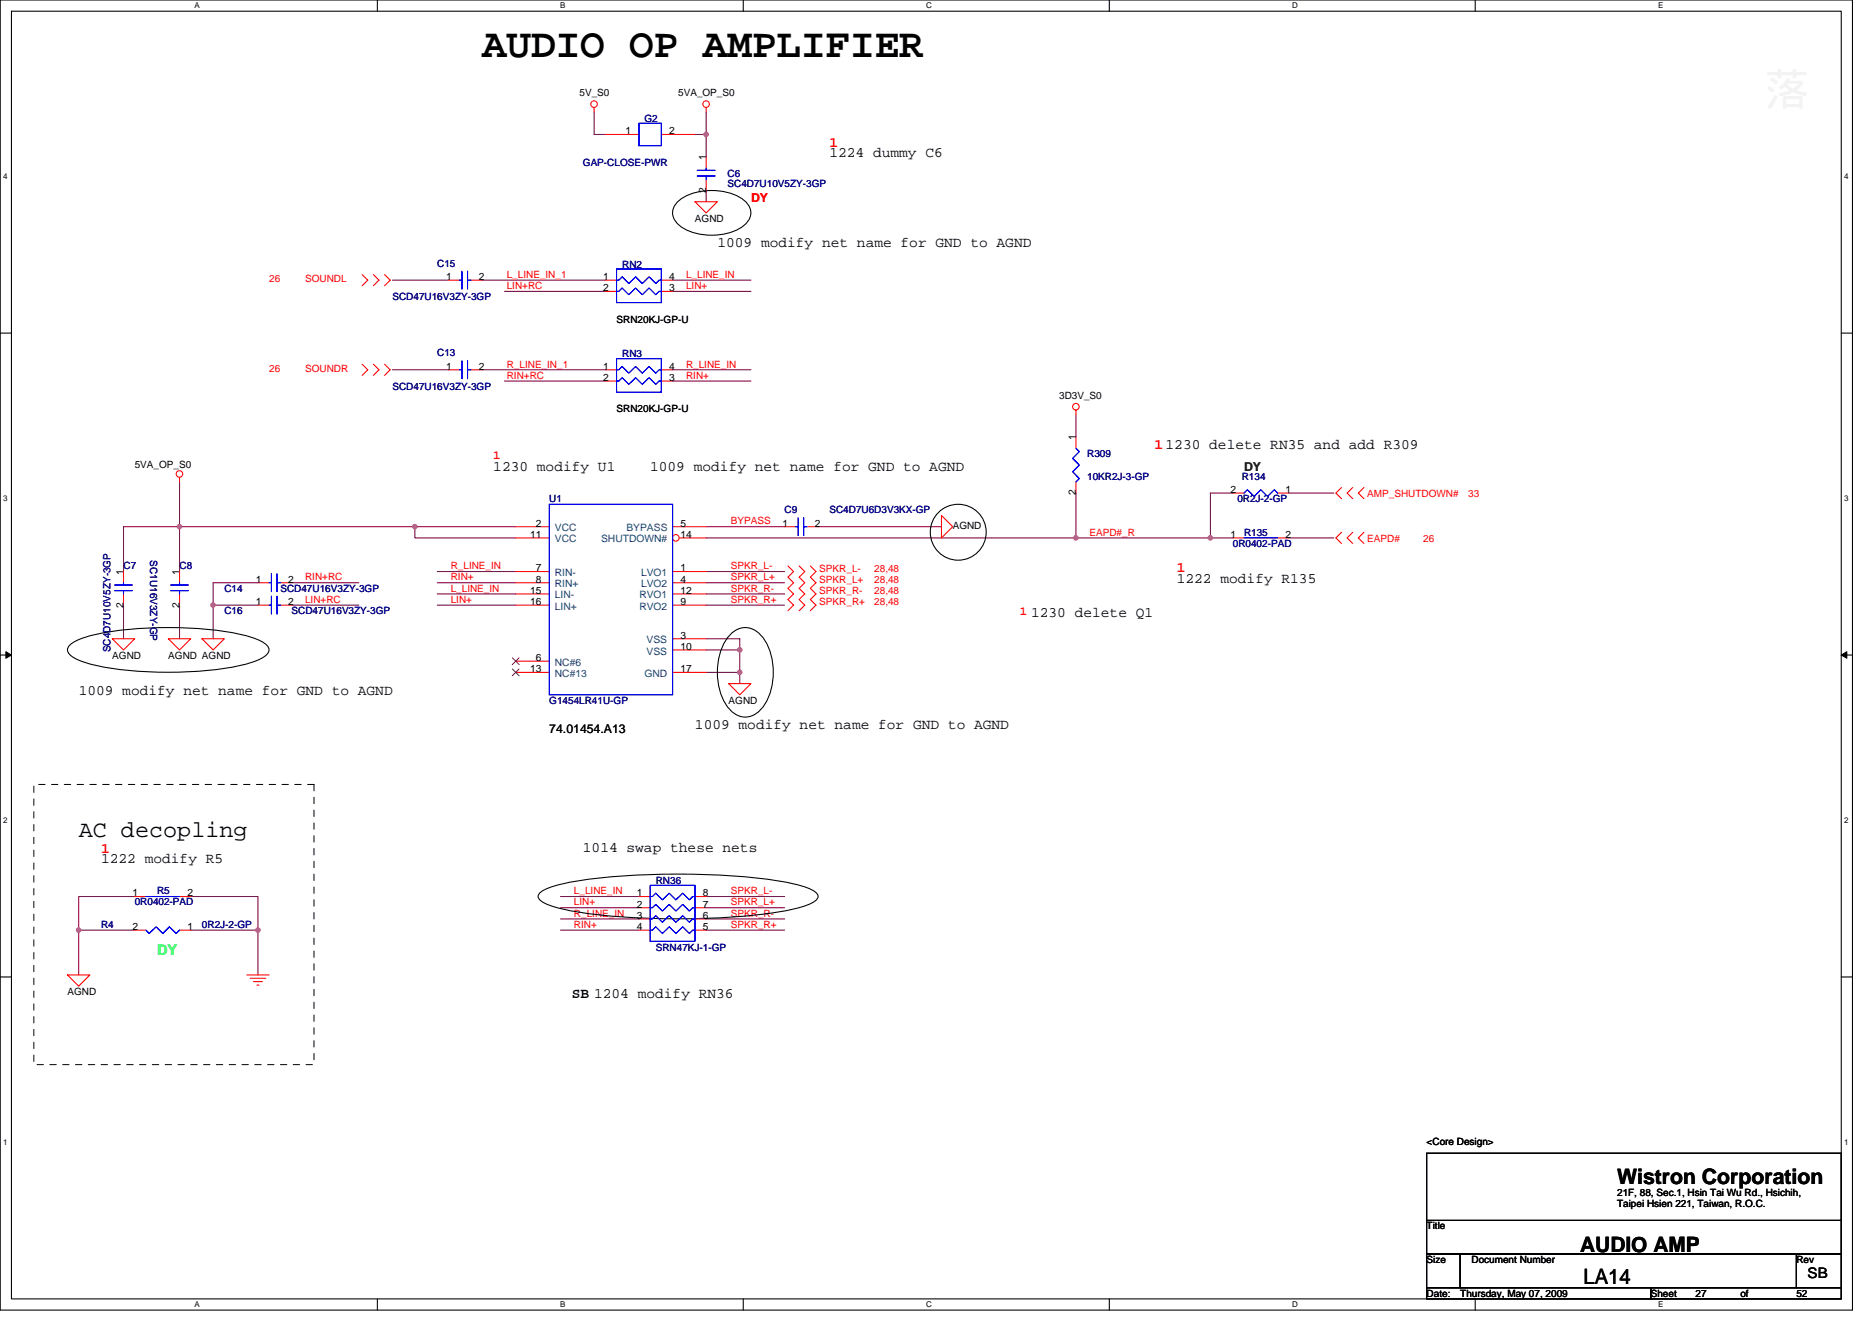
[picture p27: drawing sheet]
<svg xmlns="http://www.w3.org/2000/svg" width="297mm" height="210mm" viewBox="0 0 297 210" stroke-linecap="round" stroke-linejoin="round" font-family="sans-serif">
<defs><g id="words">
<text font-size="6.6" x="76.5" y="9">AUDIO OP AMPLIFIER</text>
<text font-size="3.7" x="12.5" y="132.8">AC decopling</text>
<g font-size="3.4">
<text x="256.6" y="187.9">Wistron Corporation</text>
<text x="250.7" y="198.7">AUDIO AMP</text>
<text x="251.3" y="203.8">LA14</text>
</g>
<g font-size="2.3" fill="#f00">
<text x="131.6" y="23.3">1</text>
<text x="183.2" y="71.3">1</text>
<text x="186.7" y="90.8">1</text>
<text x="16" y="135.3">1</text>
</g>
<g font-size="2.3">
<text x="131.6" y="25">1224 dummy C6</text>
<text x="113.8" y="39.2">1009 modify net name for GND to AGND</text>
<text x="185" y="71.2">1230 delete RN35 and add R309</text>
<text x="78.3" y="74.7">1230 modify U1</text>
<text x="103.2" y="74.7">1009 modify net name for GND to AGND</text>
<text x="186.7" y="92.5">1222 modify R135</text>
<text x="163.6" y="97.9">1230 delete Q1</text>
<text x="12.5" y="110.3">1009 modify net name for GND to AGND</text>
<text x="110.3" y="115.6">1009 modify net name for GND to AGND</text>
<text x="16" y="137">1222 modify R5</text>
<text x="92.5" y="135.2">1014 swap these nets</text>
<text x="90.7" y="158.4">SB 1204 modify RN36</text>
<text x="286.8" y="202.8">SB</text>
</g>
<text font-size="2.3" fill="#00ff40" x="24.9" y="151.5">DY</text>
<g font-size="1.9" fill="#f00">
<text x="119.2" y="32">DY</text>
<text x="78.3" y="72.7">1</text>
<text x="161.8" y="97.6">1</text>
</g>
<text font-size="1.9" fill="#008000" x="197.4" y="74.7">DY</text>
<text font-size="1.9" x="87.2" y="116.3">74.01454.A13</text>
<g font-size="1.6">
<text x="92" y="15.3">5V_S0</text>
<text x="107.6" y="15.3">5VA_OP_S0</text>
<text x="99.2" y="21.3">1</text>
<text x="106.2" y="21.3">2</text>
<text x="112" y="25.4" transform="rotate(-90 112 25.4)">1</text>
<text x="110.3" y="35.2">AGND</text>
<text x="112" y="30.6" transform="rotate(-90 112 30.6)">2</text>
<text x="70.8" y="44.4">1</text>
<text x="76" y="44.4">2</text>
<text x="95.7" y="44.4">1</text>
<text x="95.7" y="46.2">2</text>
<text x="106.2" y="46.2">3</text>
<text x="106.2" y="44.4">4</text>
<text x="97.8" y="51.2">SRN20KJ-GP-U</text>
<text x="70.8" y="58.7">1</text>
<text x="76" y="58.7">2</text>
<text x="95.7" y="58.7">1</text>
<text x="106.2" y="58.7">4</text>
<text x="95.7" y="60.4">2</text>
<text x="97.8" y="65.4">SRN20KJ-GP-U</text>
<text x="106.2" y="60.4">3</text>
<text x="168.1" y="63.3">3D3V_S0</text>
<text x="170.7" y="69.9" transform="rotate(-90 170.7 69.9)">1</text>
<text x="21.4" y="74.3">5VA_OP_S0</text>
<text x="85" y="83.5">2</text>
<text x="108" y="83.5">5</text>
<text x="124.1" y="83.5">1</text>
<text x="129.3" y="83.5">2</text>
<text x="151.2" y="83.9">AGND</text>
<text x="170.7" y="78.6" transform="rotate(-90 170.7 78.6)">2</text>
<text x="195.3" y="78.2">2</text>
<text x="204" y="78.2">1</text>
<text x="84.1" y="85.3">11</text>
<text x="108" y="85.3">14</text>
<text x="195.3" y="85.3">1</text>
<text x="204" y="85.3">2</text>
<text x="19.6" y="91.2" transform="rotate(-90 19.6 91.2)">1</text>
<text x="28.5" y="91.2" transform="rotate(-90 28.5 91.2)">1</text>
<text x="40.6" y="92.4">1</text>
<text x="40.6" y="96">1</text>
<text x="45.7" y="92.4">2</text>
<text x="45.7" y="96">2</text>
<text x="84.1" y="94.2">15</text>
<text x="84.1" y="96">16</text>
<text x="85" y="90.7">7</text>
<text x="85" y="92.4">8</text>
<text x="108" y="90.7">1</text>
<text x="108" y="92.4">4</text>
<text x="108" y="96">9</text>
<text x="108" y="94.2">12</text>
<text x="19.6" y="96.4" transform="rotate(-90 19.6 96.4)">2</text>
<text x="28.5" y="96.4" transform="rotate(-90 28.5 96.4)">2</text>
<text x="108" y="101.3">3</text>
<text x="17.8" y="104.5">AGND</text>
<text x="26.7" y="104.5">AGND AGND</text>
<text x="84.1" y="106.7">13</text>
<text x="85" y="104.9">6</text>
<text x="108" y="103.1">10</text>
<text x="108" y="106.7">17</text>
<text x="115.6" y="111.7">AGND</text>
<text x="21" y="142.2">1</text>
<text x="29.7" y="142.2">2</text>
<text x="101" y="142.2">1</text>
<text x="101" y="144">2</text>
<text x="111.5" y="144">7</text>
<text x="111.5" y="142.2">8</text>
<text x="21" y="147.6">2</text>
<text x="29.7" y="147.6">1</text>
<text x="101" y="145.8">3</text>
<text x="101" y="147.6">4</text>
<text x="111.5" y="147.6">5</text>
<text x="111.5" y="145.8">6</text>
<text x="10.7" y="157.9">AGND</text>
<text x="226.4" y="181.7">&lt;Core Design&gt;</text>
<text x="256.6" y="189.7">21F, 88, Sec.1, Hsin Tai Wu Rd., Hsichih,</text>
<text x="256.6" y="191.5">Taipei Hsien 221, Taiwan, R.O.C.</text>
<text x="226.4" y="195.1">Title</text>
<text x="226.4" y="200.4">Size</text>
<text x="233.5" y="200.4">Document Number</text>
<text x="285" y="200.4">Rev</text>
<text x="226.4" y="205.7">Date:</text>
<text x="231.7" y="205.7">Thursday, May 07, 2009</text>
<text x="261.9" y="205.7">Sheet</text>
<text x="269" y="205.7">27</text>
<text x="276.2" y="205.7">of</text>
<text x="285" y="205.7">52</text>
</g>
<g font-size="1.6" fill="#000080">
<text x="102.3" y="19.4">G2</text>
<text x="92.5" y="26.3">GAP-CLOSE-PWR</text>
<text x="115.4" y="28.1">C6</text>
<text x="115.4" y="29.7">SC4D7U10V5ZY-3GP</text>
<text x="62.3" y="47.6">SCD47U16V3ZY-3GP</text>
<text x="69.4" y="42.3">C15</text>
<text x="98.7" y="42.5">RN2</text>
<text x="69.4" y="56.5">C13</text>
<text x="98.7" y="56.7">RN3</text>
<text x="62.3" y="61.9">SCD47U16V3ZY-3GP</text>
<text x="172.5" y="72.5">R309</text>
<text x="172.5" y="76.1">10KR2J-3-GP</text>
<text x="197" y="76.1">R134</text>
<text x="87.2" y="79.7">U1</text>
<text x="124.5" y="81.4">C9</text>
<text x="131.6" y="81.4">SC4D7U6D3V3KX-GP</text>
<text x="196.3" y="79.7">0R2J-2-GP</text>
<text x="23.8" y="88.9" transform="rotate(90 23.8 88.9)">SC1U16V3ZY-GP</text>
<text x="195.6" y="86.8">0R0402-PAD</text>
<text x="197.4" y="85">R135</text>
<text x="19.6" y="90.3">C7</text>
<text x="28.5" y="90.3">C8</text>
<text x="35.6" y="93.9">C14</text>
<text x="44.5" y="93.9">SCD47U16V3ZY-3GP</text>
<text x="35.6" y="97.4">C16</text>
<text x="46.3" y="97.4">SCD47U16V3ZY-3GP</text>
<text x="17.5" y="103.5" transform="rotate(-90 17.5 103.5)">SC4D7U10V5ZY-3GP</text>
<text x="87.2" y="111.7">G1454LR41U-GP</text>
<text x="21.4" y="143.7">0R0402-PAD</text>
<text x="24.9" y="141.9">R5</text>
<text x="104.1" y="140.3">RN36</text>
<text x="16" y="147.2">R4</text>
<text x="32" y="147.2">0R2J-2-GP</text>
<text x="104.1" y="150.9">SRN47KJ-1-GP</text>
</g>
<g font-size="1.6" fill="#f00">
<text x="42.7" y="44.8">26</text>
<text x="48.4" y="44.8">SOUNDL</text>
<text x="80.4" y="44.1">L_LINE_IN_1</text>
<text x="80.4" y="45.9">LIN+RC</text>
<text x="108.9" y="44.1">L_LINE_IN</text>
<text x="108.9" y="45.9">LIN+</text>
<text x="42.7" y="59">26</text>
<text x="48.4" y="59">SOUNDR</text>
<text x="80.4" y="58.3">R_LINE_IN_1</text>
<text x="108.9" y="58.3">R_LINE_IN</text>
<text x="80.4" y="60.1">RIN+RC</text>
<text x="108.9" y="60.1">RIN+</text>
<text x="116" y="83.2">BYPASS</text>
<text x="217" y="78.9">AMP_SHUTDOWN#</text>
<text x="233" y="78.9">33</text>
<text x="172.9" y="85">EAPD#_R</text>
<text x="217" y="86">EAPD#</text>
<text x="225.8" y="86">26</text>
<text x="48.4" y="95.7">LIN+RC</text>
<text x="48.4" y="92.1">RIN+RC</text>
<text x="71.5" y="93.9">L_LINE_IN</text>
<text x="71.5" y="90.3">R_LINE_IN</text>
<text x="71.5" y="95.7">LIN+</text>
<text x="71.5" y="92.1">RIN+</text>
<text x="116" y="92.1">SPKR_L+</text>
<text x="116" y="90.3">SPKR_L-</text>
<text x="116" y="95.7">SPKR_R+</text>
<text x="116" y="93.9">SPKR_R-</text>
<text x="130" y="92.5">SPKR_L+</text>
<text x="130" y="94.2">SPKR_R-</text>
<text x="130" y="90.7">SPKR_L-</text>
<text x="138.7" y="92.5">28,48</text>
<text x="138.7" y="94.2">28,48</text>
<text x="138.7" y="90.7">28,48</text>
<text x="130" y="96">SPKR_R+</text>
<text x="138.7" y="96">28,48</text>
<text x="91.1" y="141.9">L_LINE_IN</text>
<text x="91.1" y="143.7">LIN+</text>
<text x="116" y="143.7">SPKR_L+</text>
<text x="116" y="141.9">SPKR_L-</text>
<text x="91.1" y="145.4">R_LINE_IN</text>
<text x="91.1" y="147.2">RIN+</text>
<text x="116" y="147.2">SPKR_R+</text>
<text x="116" y="145.4">SPKR_R-</text>
</g>
<g font-size="1.6" fill="#004080">
<text x="88" y="84.3">VCC</text>
<text x="88" y="86.1">VCC</text>
<text x="95.4" y="86.1">SHUTDOWN#</text>
<text x="99.4" y="84.3">BYPASS</text>
<text x="88" y="91.4">RIN-</text>
<text x="88" y="93.2">RIN+</text>
<text x="88" y="95">LIN-</text>
<text x="101.4" y="95">RVO1</text>
<text x="101.7" y="91.4">LVO1</text>
<text x="101.7" y="93.2">LVO2</text>
<text x="88" y="96.7">LIN+</text>
<text x="101.4" y="96.7">RVO2</text>
<text x="88" y="105.6">NC#6</text>
<text x="88" y="107.4">NC#13</text>
<text x="102.3" y="107.4">GND</text>
<text x="102.6" y="102.1">VSS</text>
<text x="102.6" y="103.8">VSS</text>
</g>
<g font-size="1.3">
<text x="30.8" y="1.3">A</text>
<text x="88.9" y="1.3">B</text>
<text x="147" y="1.3">C</text>
<text x="205" y="1.3">D</text>
<text x="263.1" y="1.3">E</text>
<text x=".5" y="28.4">4</text>
<text x="292.6" y="28.4">4</text>
<text x=".5" y="79.5">3</text>
<text x="292.6" y="79.5">3</text>
<text x=".5" y="130.6">2</text>
<text x="292.6" y="130.6">2</text>
<text x=".5" y="181.7">1</text>
<text x="292.6" y="181.7">1</text>
<text x="30.8" y="207.4">A</text>
<text x="88.9" y="207.4">B</text>
<text x="147" y="207.4">C</text>
<text x="205" y="207.4">D</text>
<text x="263.1" y="207.4">E</text>
</g>
</g></defs>
<path d="M0 0h293.9v207.9h-293.9zM1.8 1.8h290.4v204.3h-290.4z" fill="none" stroke="#000" stroke-width=".17"/>
<g fill="#fff">
<path d="M30.8 .2h.9v1.4h-.9z"/>
<path d="M30.8 206.3h.9v1.4h-.9z"/>
</g>
<path d="M59.9 0v1.8M59.9 206.1v1.8" fill="none" stroke="#000" stroke-width=".17"/>
<g fill="#fff">
<path d="M88.9 .2h.8v1.4h-.8z"/>
<path d="M88.9 206.3h.8v1.4h-.8z"/>
</g>
<path d="M117.9 0v1.8M117.9 206.1v1.8" fill="none" stroke="#000" stroke-width=".17"/>
<g fill="#fff">
<path d="M147 .2h.9v1.4h-.9z"/>
<path d="M147 206.3h.9v1.4h-.9z"/>
</g>
<path d="M176 0v1.8M176 206.1v1.8" fill="none" stroke="#000" stroke-width=".17"/>
<g fill="#fff">
<path d="M205 .2h.9v1.4h-.9z"/>
<path d="M205 206.3h.9v1.4h-.9z"/>
</g>
<path d="M234.1 0v1.8M234.1 206.1v1.8" fill="none" stroke="#000" stroke-width=".17"/>
<g fill="#fff">
<path d="M263.1 .2h.8v1.4h-.8z"/>
<path d="M263.1 206.3h.8v1.4h-.8z"/>
<path d="M.5 27.3h.7v1.4h-.7z"/>
<path d="M292.6 27.3h.7v1.4h-.7z"/>
<path d="M.5 78.4h.7v1.4h-.7z"/>
<path d="M292.6 78.4h.7v1.4h-.7z"/>
</g>
<path d="M0 52.9h1.8M292.2 52.9h1.7" fill="none" stroke="#000" stroke-width=".17"/>
<g fill="#fff">
<path d="M.5 129.5h.7v1.4h-.7z"/>
<path d="M292.6 129.5h.7v1.4h-.7z"/>
</g>
<path d="M0 103.9h1.8M292.2 103.9h1.7" fill="none" stroke="#000" stroke-width=".17"/>
<path d="M.9 103.4l.9 .5-.9 .5zM292.2 103.9l.8-.5v1z" fill="#000" stroke="#000" stroke-width=".16"/>
<g fill="#fff">
<path d="M.5 180.5h.7v1.4h-.7z"/>
<path d="M292.6 180.5h.7v1.4h-.7z"/>
</g>
<g fill="none" stroke="#000" stroke-width=".17">
<path d="M107.6 32a9 9 0 0 1 8.5-1.3 4.6 4.6 0 0 1 2.9 2.4 2.54 2.54 0 0 1-1.3 3 9.6 9.6 0 0 1-9.5 0 2.47 2.47 0 0 1-.6-4.1zM11.2 102.2a14.5 14.5 0 0 1 6.4-2 62.1 62.1 0 0 1 21 .6 9.2 9.2 0 0 1 3.6 1.4 1.02 1.02 0 0 1 0 1.8 14.4 14.4 0 0 1-6.4 2 61.9 61.9 0 0 1-21.1-.5 9.1 9.1 0 0 1-3.5-1.5 1.02 1.02 0 0 1 0-1.8zM115.6 100.9a3.2 3.2 0 0 1 5.3 0 9.9 9.9 0 0 1 0 11.5 3.2 3.2 0 0 1-5.3 0 10 10 0 0 1 0-11.5zM0 155h1.8M85.5 141.8a5.6 5.6 0 0 1 2.9-1.4 83.9 83.9 0 0 1 19.2-1.7 84.1 84.1 0 0 1 19.2 1.7 5.6 5.6 0 0 1 2.9 1.4l.1 .4-.1 .4a5.6 5.6 0 0 1-2.9 1.4 83.7 83.7 0 0 1-19.2 1.8 83.5 83.5 0 0 1-19.2-1.8 5.5 5.5 0 0 1-2.9-1.4l-.1-.4zM292.2 155h1.7M226.4 199h5.3v5.3h-5.3zM226.4 183h65.8v10.6h-65.8zM226.4 193.6h65.8v5.4h-65.8zM231.7 199h53.3v5.3h-53.3zM285 199h7.2v5.3h-7.2zM226.4 204.3h35.5v1.8h-35.5z"/>
<path d="M261.9 204.3h30.3v1.8h-30.3z"/>
<circle cx="152" cy="84.4" r="4.4"/>
</g>
<g fill="none" stroke="#800040" stroke-width=".17">
<path d="M94.3 17.8v3.5h1.8M112.1 17.8v7.1M110.3 21.3h1.8M112.1 30.2v1.8M62.3 44.4h8.9M62.3 58.7h8.9M76.5 44.4h19.6M76.5 58.7h19.6M80 46.2h16.1M106.7 58.7h12.5M106.7 44.4h12.5M106.7 46.2h12.5"/>
<path d="M28.5 76.5v14.2M80 60.5h16.1M106.7 60.5h12.5M170.7 65.8v3.5M170.7 78.2v7.1M195.6 78.2h-3.5v7.1M204.5 78.2h7.1M19.6 96v5.3M28.5 96v5.3M33.8 96h7.1M40.9 92.5h-7.1v8.8M46.3 96h10.6"/>
<path d="M46.3 92.5h10.6M65.8 83.6h-46.2v7.1M69.4 92.5h12.4M69.4 90.7h12.4M69.4 96h12.4M69.4 94.2h12.4M81.8 83.6h-16v1.7h16M112.1 92.5h12.4M112.1 90.7h12.4M112.1 96h12.4M112.1 94.2h12.4M112.1 83.6h12.4"/>
<path d="M129.8 83.6h19.6M195.6 85.3h-83.5M204.5 85.3h7.1M112.1 106.7h5.3M112.1 101.3h5.3v7.2M112.1 103.1h5.3M12.5 147.6h8.9M12.5 147.6v7.1M21.4 142.2h-8.9v5.4M30.3 142.2h10.6v5.4h-10.6M40.9 147.6v7.1M88.9 145.8h12.5"/>
<path d="M88.9 147.6h12.5M88.9 142.2h12.5M88.9 144h12.5M112.1 147.6h12.4M112.1 145.8h12.4M112.1 142.2h12.4M112.1 144h12.4"/>
</g>
<g fill="#f0f" stroke="#f0f" stroke-width=".17">
<circle cx="112" cy="21.3" r=".35"/>
<circle cx="28.5" cy="83.6" r=".35"/>
<circle cx="192.1" cy="85.3" r=".35"/>
<circle cx="33.8" cy="96" r=".35"/>
<circle cx="65.8" cy="83.6" r=".35"/>
<circle cx="117.4" cy="106.7" r=".35"/>
<circle cx="117.4" cy="103.1" r=".35"/>
<circle cx="170.7" cy="85.3" r=".35"/>
<circle cx="12.5" cy="147.6" r=".35"/>
<circle cx="40.9" cy="147.6" r=".35"/>
</g>
<g fill="none" stroke="#f00" stroke-width=".17">
<path d="M94.3 17.1v.7M112.1 17.1v.7M96.1 21.3h5.3M104.9 21.3h5.4M110.3 32h3.5l-1.7 1.8zM57.5 43.6l.9 .8-.9 .9M57.5 57.8l.9 .9-.9 .9M59.2 43.6l.9 .8-.9 .9M59.2 57.8l.9 .9-.9 .9M61 43.6l.9 .8-.9 .9M61 57.8l.9 .9-.9 .9M71.2 58.7h1.7"/>
<path d="M74.7 58.7h1.8M96.1 58.7h1.7M104.9 58.7h1.8M28.5 75.7v.8M96.1 60.5h1.7M104.9 60.5h1.8M170.7 65.1v.7M170.7 69.3v1.8M170.7 76.5v1.7M212.9 77.3l-.9 .9 .9 .9M214.6 77.3l-.8 .9 .8 .9M216.4 77.3l-.9 .9 .9 .9"/>
<path d="M19.6 90.7v1.8M19.6 94.2v1.8M40.9 92.5h1.8M40.9 96h1.8M44.5 92.5h1.8M44.5 96h1.8M81.8 92.5h5.4M81.8 90.7h5.4M81.8 83.6h5.4M81.8 85.3h5.4M106.7 92.5h5.4M106.7 96h5.4"/>
<path d="M106.7 90.7h5.4M106.7 83.6h5.4M106.7 94.2h5.4M125 89.8l.9 .9-.9 .9 .9 .9-.9 .8 .9 .9-.9 .9 .9 .9-.9 .9M126.8 89.8l.9 .9-.9 .9 .9 .9-.9 .8 .9 .9-.9 .9 .9 .9-.9 .9M128.6 89.8l.9 .9-.9 .9 .9 .9-.9 .8 .9 .9-.9 .9 .9 .9-.9 .9M149.4 81.8l1.8 1.8-1.8 1.7zM212.9 84.5l-.9 .8 .9 .9M214.6 84.5l-.8 .8 .8 .9M216.4 84.5l-.9 .8 .9 .9M17.8 101.3h3.6l-1.8 1.8zM26.7 101.3h3.6l-1.8 1.8z"/>
<path d="M32 101.3h3.6l-1.8 1.8zM81.8 104.9h5.4M81.8 106.7h5.4M106.7 101.3h5.4M106.7 103.1h5.4M115.6 108.5h3.6l-1.8 1.7zM10.7 154.7h3.6l-1.8 1.8zM21.4 147.6h1.8M28.5 147.6h1.8M39.2 154.7h3.5M39.7 155.2h2.5M40.2 155.7h1.5"/>
<path d="M40.8 156.3h.3"/>
<circle cx="94.3" cy="16.5" r=".52"/>
<circle cx="112" cy="16.5" r=".52"/>
<circle cx="28.5" cy="75.2" r=".52"/>
<circle cx="170.7" cy="64.5" r=".52"/>
</g>
<path d="M5.4 124.5h44.4v44.4h-44.4z" fill="none" stroke="#000" stroke-width=".16" stroke-dasharray="1 1 1 1 1 1 1 1"/>
<g fill="none" stroke="#00f" stroke-width=".17">
<path d="M101.4 19.6h3.5v3.5h-3.5zM72.9 58.7h.4M73.3 57.3v2.8M74.2 58.7h.5M74.2 57.3v2.8M97.8 56.9h7.1v5.3h-7.1zM97.8 58.7h.4l.5-.6 1.1 1.1 1.1-1.1 1 1.1 1.1-1.1 1.1 1.1 .5-.5h.3M97.8 60.5h.4l.5-.6 1.1 1.1 1.1-1.1 1 1.1 1.1-1.1 1.1 1.1 .5-.5h.3M170.7 71.1l.6 .5-1.1 1.1 1.1 1.1-1.1 1 1.1 1.1-.6 .6M18.2 92.8h2.8M18.2 93.7h2.8M19.6 92.5v.3"/>
<path d="M19.6 93.7v.5M42.7 92.5h.4M42.7 96h.4M43.1 91v2.9M43.1 94.6v2.8M44 92.5h.5M44 91v2.9M44 94.6v2.8M44 96h.5M23.2 147.6l.5 .5 1.1-1.1 1 1.1 1.1-1.1 1.1 1.1 .5-.5"/>
</g>
<path d="M81.3 104.4l1.1 1.1M81.3 106.2l1.1 1M82.4 104.4l-1.1 1.1M82.4 106.2l-1.1 1" fill="none" stroke="#804000" stroke-width=".16"/>
<circle cx="107.2" cy="85.3" r=".52" fill="#fff" stroke="#f00" stroke-width=".17"/>
<g fill="none" stroke="#f00" stroke-width=".17">
<path d="M112.1 24.9v1.8M112.1 28.4v1.8M71.2 44.4h1.7M74.7 44.4h1.8M96.1 44.4h1.7M96.1 46.2h1.7M104.9 44.4h1.8M104.9 46.2h1.8M195.6 78.2h1.8M202.7 78.2h1.8M28.5 90.7v1.8M28.5 94.2v1.8"/>
<path d="M81.8 94.2h5.4M81.8 96h5.4M107.8 85.3h4.3M124.5 83.6h1.8M128.1 83.6h1.7M195.6 85.3h1.8M202.7 85.3h1.8M106.7 106.7h5.4M21.4 142.2h1.8M28.5 142.2h1.8M101.4 142.2h1.8M101.4 144h1.8"/>
<path d="M101.4 145.8h1.8M101.4 147.6h1.8M110.3 142.2h1.8M110.3 144h1.8M110.3 145.8h1.8M110.3 147.6h1.8"/>
</g>
<g fill="none" stroke="#00f" stroke-width=".17">
<path d="M110.6 27h2.9M110.6 27.9h2.9M112.1 26.7v.3M112.1 27.9v.5M72.9 44.4h.4M73.3 43v2.9M74.2 44.4h.5M74.2 43v2.9M97.8 42.7h7.1v5.3h-7.1zM97.8 44.4h.4l.5-.5 1.1 1.1 1.1-1.1 1 1.1 1.1-1.1 1.1 1.1 .5-.6h.3M97.8 46.2h.4l.5-.5 1.1 1.1 1.1-1.1 1 1.1 1.1-1.1 1.1 1.1 .5-.6h.3M197.4 78.2l.5-.5 1.1 1.1 1.1-1.1 1 1.1 1.1-1.1 .5 .5"/>
<path d="M27.1 92.8h2.8M27.1 93.7h2.8M28.5 92.5v.3M28.5 93.7v.5M87.2 80h19.5v30.2h-19.5zM126.3 83.6h.3M126.6 82.1v2.9M127.5 83.6h.6M127.5 82.1v2.9M197.4 85.3h5.3M23.2 142.2h5.3M103.2 142.2h.3l.6-.5 1 1.1 1.1-1.1 1 1.1 1.1-1.1 1.1 1.1 .5-.6h.4"/>
<path d="M103.2 144h.3l.6-.5 1 1 1.1-1 1 1 1.1-1 1.1 1 .5-.5h.4M103.2 145.8h.3l.6-.5 1 1 1.1-1 1 1 1.1-1 1.1 1 .5-.5h.4M103.2 147.6h.3l.6-.6 1 1.1 1.1-1.1 1 1.1 1.1-1.1 1.1 1.1 .5-.5h.4M103.2 140.5h7.1v8.9h-7.1z"/>
</g>
<g fill="#f0f" stroke="#f0f" stroke-width=".17">
<circle cx="112" cy="21.3" r=".35"/>
<circle cx="28.5" cy="83.6" r=".35"/>
<circle cx="192.1" cy="85.3" r=".35"/>
<circle cx="33.8" cy="96" r=".35"/>
<circle cx="65.8" cy="83.6" r=".35"/>
<circle cx="117.4" cy="106.7" r=".35"/>
<circle cx="117.4" cy="103.1" r=".35"/>
<circle cx="170.7" cy="85.3" r=".35"/>
<circle cx="12.5" cy="147.6" r=".35"/>
<circle cx="40.9" cy="147.6" r=".35"/>
</g>
<use href="#words"/>
</svg>
